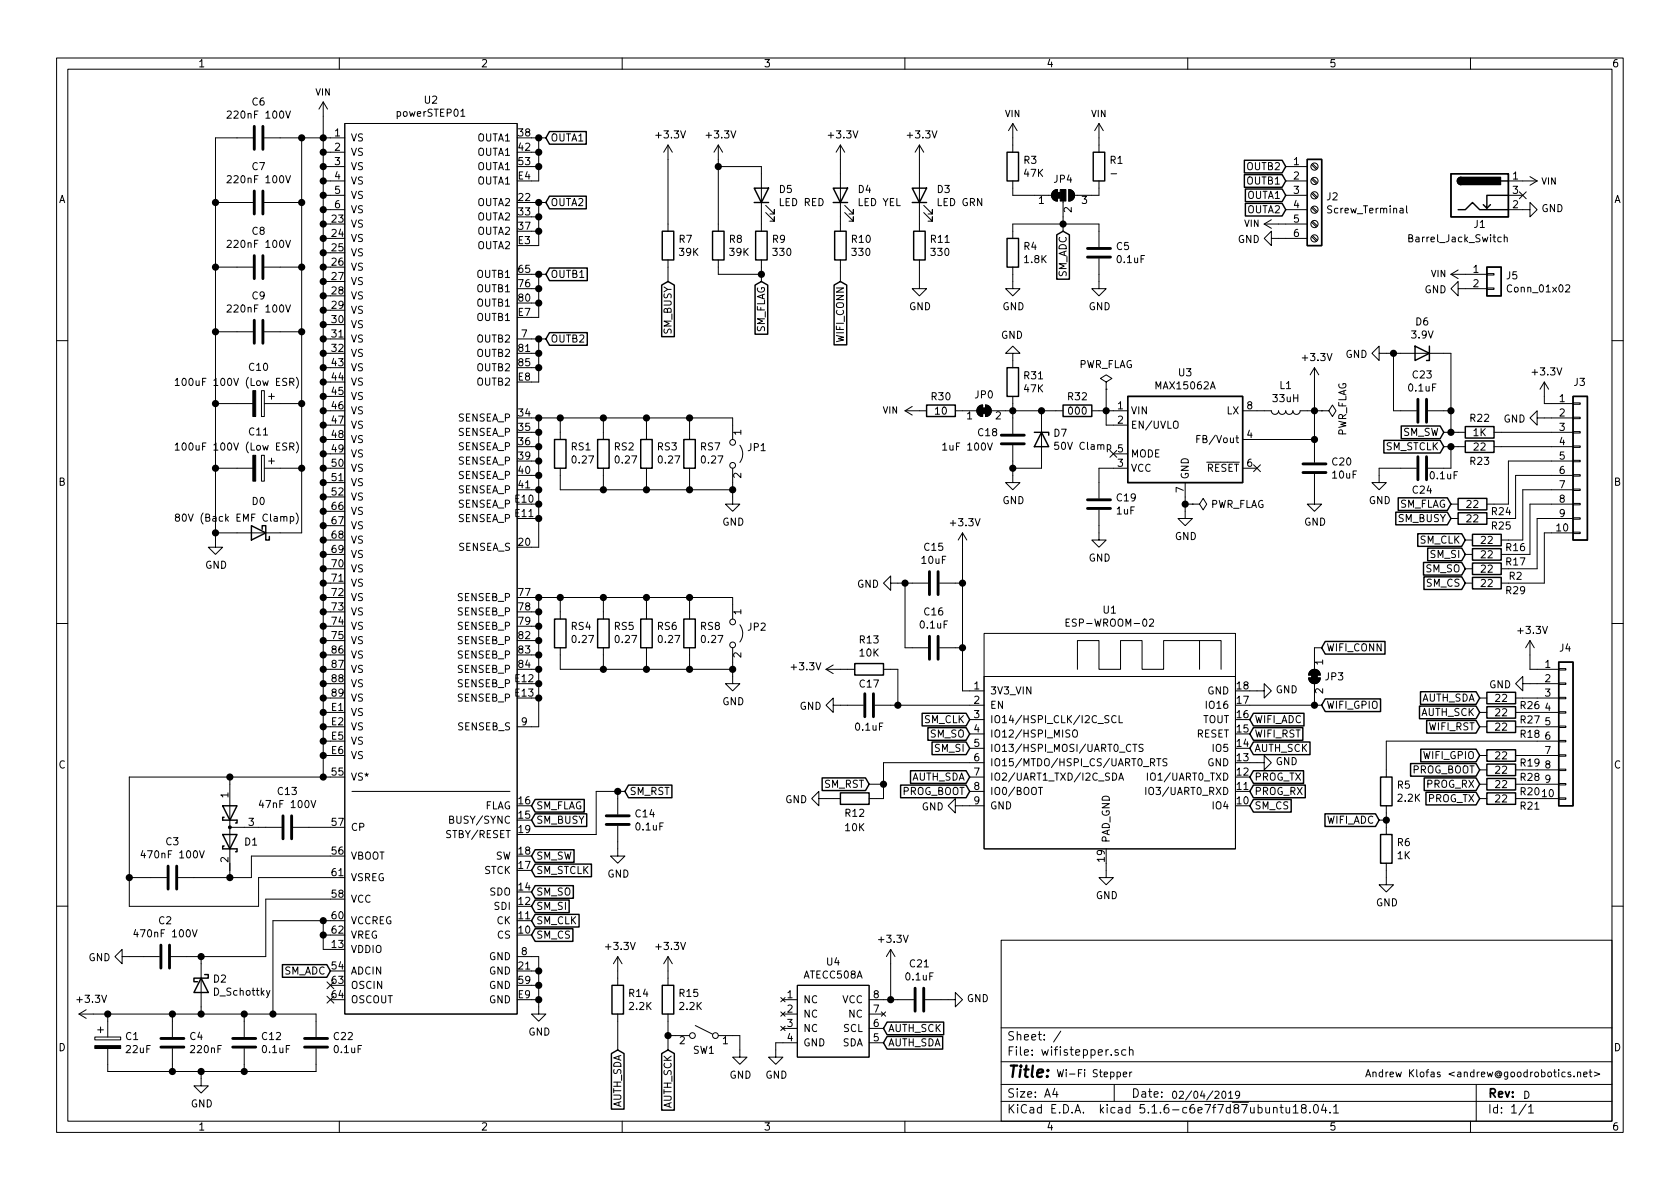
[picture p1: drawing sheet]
<svg xmlns="http://www.w3.org/2000/svg" width="297mm" height="210mm" viewBox="0 0 297 210" stroke-linecap="round" stroke-linejoin="round" font-family="sans-serif">
<defs><g id="words">
<text font-size="2.8" x="178" y="190.5">Title:</text>
<g font-size="2.1">
<text x="178" y="184">Sheet: /</text>
<text x="178" y="186.7">File: wifistepper.sch</text>
<text x="178" y="196.9">KiCad E.D.A. kicad 5.1.6-c6e7f7d87ubuntu18.04.1</text>
<text x="178" y="194.1">Size: A4</text>
<text x="200" y="194.1">Date:</text>
<text x="263" y="194.1">Rev:</text>
<text x="263" y="196.9">Id: 1/1</text>
</g>
<g font-size="1.8">
<text x="35" y="11.9">1</text>
<text x="85" y="11.9">2</text>
<text x="135" y="11.9">3</text>
<text x="185" y="11.9">4</text>
<text x="235" y="11.9">5</text>
<text x="285" y="11.9">6</text>
<text x="40.9" y="21">220nF 100V</text>
<text x="44.6" y="18.7">C6</text>
<text x="70.3" y="20.6">powerSTEP01</text>
<text x="75.1" y="18.3">U2</text>
<text x="59.2" y="24.1">1</text>
<text x="59.2" y="26.7">2</text>
<text x="59.2" y="29.2">3</text>
<text x="62" y="25">VS</text>
<text x="62" y="27.6">VS</text>
<text x="84.4" y="25">OUTA1</text>
<text x="84.4" y="27.6">OUTA1</text>
<text x="91.7" y="24.1">38</text>
<text x="91.7" y="26.7">42</text>
<text x="91.7" y="29.2">53</text>
<text x="97.3" y="25">OUTA1</text>
<text x="116.2" y="24.5">+3.3V</text>
<text x="125" y="24.5">+3.3V</text>
<text x="146.6" y="24.5">+3.3V</text>
<text x="160.6" y="24.5">+3.3V</text>
<text x="181.1" y="29">R3</text>
<text x="196.3" y="29">R1</text>
<text x="228.8" y="29.2">1</text>
<text x="10.4" y="35.9">A</text>
<text x="40.9" y="32.4">220nF 100V</text>
<text x="44.6" y="30.1">C7</text>
<text x="59.2" y="31.7">4</text>
<text x="59.2" y="34.3">5</text>
<text x="62" y="30.1">VS</text>
<text x="62" y="32.6">VS</text>
<text x="62" y="35.2">VS</text>
<text x="84.4" y="30.1">OUTA1</text>
<text x="84.4" y="32.6">OUTA1</text>
<text x="91.6" y="31.7">E4</text>
<text x="91.7" y="35.6">22</text>
<text x="137.8" y="34.1">D5</text>
<text x="151.8" y="34.1">D4</text>
<text x="165.7" y="34.1">D3</text>
<text x="181.1" y="31.3">47K</text>
<text x="186.4" y="32.3">JP4</text>
<text x="196.7" y="31.3">-</text>
<text x="220.5" y="32.6">OUTB1</text>
<text x="220.5" y="30.1">OUTB2</text>
<text x="220.5" y="35.2">OUTA1</text>
<text x="228.8" y="31.7">2</text>
<text x="228.8" y="34.3">3</text>
<text x="234.6" y="35.4">J2</text>
<text x="267.5" y="31.7">1</text>
<text x="267.5" y="34.3">3</text>
<text x="285.4" y="35.9">A</text>
<text x="44.6" y="41.5">C8</text>
<text x="58.7" y="39.4">23</text>
<text x="58.7" y="41.9">24</text>
<text x="59.2" y="36.8">6</text>
<text x="62" y="40.3">VS</text>
<text x="62" y="37.7">VS</text>
<text x="84.4" y="36.4">OUTA2</text>
<text x="84.4" y="39">OUTA2</text>
<text x="84.4" y="41.5">OUTA2</text>
<text x="91.7" y="38.1">33</text>
<text x="91.7" y="40.6">37</text>
<text x="97.3" y="36.4">OUTA2</text>
<text x="137.8" y="36.4">LED RED</text>
<text x="151.7" y="36.4">LED YEL</text>
<text x="165.8" y="36.4">LED GRN</text>
<text x="183.7" y="36.1">1</text>
<text x="189.5" y="37.6" transform="rotate(-90 189.5 37.6)">2</text>
<text x="191.3" y="36.1">3</text>
<text x="220.5" y="37.7">OUTA2</text>
<text x="228.8" y="36.8">4</text>
<text x="228.8" y="39.4">5</text>
<text x="228.8" y="41.9">6</text>
<text x="235" y="37.7">Screw_Terminal</text>
<text x="260.7" y="40.3">J1</text>
<text x="267.5" y="36.8">2</text>
<text x="272.5" y="37.5">GND</text>
<text x="40.9" y="43.8">220nF 100V</text>
<text x="58.7" y="44.4">25</text>
<text x="58.7" y="47">26</text>
<text x="62" y="42.8">VS</text>
<text x="62" y="45.3">VS</text>
<text x="62" y="47.9">VS</text>
<text x="84.4" y="44.1">OUTA2</text>
<text x="91.6" y="43.2">E3</text>
<text x="120.1" y="42.9">R7</text>
<text x="120.2" y="45.3">39K</text>
<text x="129" y="42.9">R8</text>
<text x="129.1" y="45.3">39K</text>
<text x="136.6" y="42.9">R9</text>
<text x="136.8" y="45.3">330</text>
<text x="150.6" y="42.9">R10</text>
<text x="150.8" y="45.3">330</text>
<text x="164.6" y="42.9">R11</text>
<text x="164.7" y="45.3">330</text>
<text x="181.1" y="44.2">R4</text>
<text x="181.2" y="46.5">1.8K</text>
<text x="197.4" y="44.2">C5</text>
<text x="197.6" y="46.5">0.1uF</text>
<text x="218.8" y="43">GND</text>
<text x="249.5" y="42.8">Barrel_Jack_Switch</text>
<text x="44.6" y="53">C9</text>
<text x="58.7" y="49.5">27</text>
<text x="58.7" y="52.1">28</text>
<text x="62" y="50.4">VS</text>
<text x="62" y="53">VS</text>
<text x="84.4" y="49.1">OUTB1</text>
<text x="84.4" y="51.7">OUTB1</text>
<text x="91.7" y="48.3">65</text>
<text x="91.7" y="50.8">76</text>
<text x="91.7" y="53.3">80</text>
<text x="97.3" y="49.1">OUTB1</text>
<text x="188.6" y="49.1" transform="rotate(-90 188.6 49.1)">SM_ADC</text>
<text x="251.9" y="51.9">GND</text>
<text x="260.5" y="48.3">1</text>
<text x="260.5" y="50.8">2</text>
<text x="266.4" y="49.4">J5</text>
<text x="266.8" y="51.7">Conn_01x02</text>
<text x="40.9" y="55.3">220nF 100V</text>
<text x="58.7" y="54.6">29</text>
<text x="58.7" y="57.1">30</text>
<text x="58.7" y="59.7">31</text>
<text x="62" y="55.5">VS</text>
<text x="62" y="58">VS</text>
<text x="84.4" y="54.2">OUTB1</text>
<text x="84.4" y="56.8">OUTB1</text>
<text x="91.6" y="55.9">E7</text>
<text x="92.2" y="59.7">7</text>
<text x="118.7" y="59.1" transform="rotate(-90 118.7 59.1)">SM_BUSY</text>
<text x="135.3" y="59" transform="rotate(-90 135.3 59)">SM_FLAG</text>
<text x="160.7" y="54.9">GND</text>
<text x="177" y="59.9">GND</text>
<text x="177.2" y="54.9">GND</text>
<text x="192.5" y="54.9">GND</text>
<text x="249.7" y="59.9">3.9V</text>
<text x="250.3" y="57.6">D6</text>
<text x="44.1" y="65.6">C10</text>
<text x="58.7" y="62.2">32</text>
<text x="58.7" y="64.8">43</text>
<text x="62" y="60.6">VS</text>
<text x="62" y="63.1">VS</text>
<text x="62" y="65.7">VS</text>
<text x="84.4" y="60.6">OUTB2</text>
<text x="84.4" y="63.1">OUTB2</text>
<text x="84.4" y="65.7">OUTB2</text>
<text x="91.7" y="62.2">81</text>
<text x="91.7" y="64.8">85</text>
<text x="97.3" y="60.6">OUTB2</text>
<text x="149.2" y="60.5" transform="rotate(-90 149.2 60.5)">WIFI_CONN</text>
<text x="190.6" y="65.1">PWR_FLAG</text>
<text x="230.5" y="63.8">+3.3V</text>
<text x="237.9" y="63.3">GND</text>
<text x="32.4" y="68.2">100uF 100V (Low ESR)</text>
<text x="58.7" y="67.3">44</text>
<text x="58.7" y="69.8">45</text>
<text x="62" y="68.2">VS</text>
<text x="62" y="70.7">VS</text>
<text x="84.4" y="68.2">OUTB2</text>
<text x="91.6" y="67.3">E8</text>
<text x="164.7" y="70.8">R30</text>
<text x="172.4" y="70.5">JP0</text>
<text x="181.1" y="67.1">R31</text>
<text x="181.1" y="69.4">47K</text>
<text x="188.9" y="70.8">R32</text>
<text x="204.5" y="68.9">MAX15062A</text>
<text x="208.4" y="66.5">U3</text>
<text x="225.2" y="71.1">33uH</text>
<text x="226.3" y="68.8">L1</text>
<text x="249.1" y="69.2">0.1uF</text>
<text x="249.8" y="66.9">C23</text>
<text x="271.1" y="66.4">+3.3V</text>
<text x="275.7" y="71.1">1</text>
<text x="278.3" y="68.2">J3</text>
<text x="44.1" y="77">C11</text>
<text x="58.7" y="72.4">46</text>
<text x="58.7" y="74.9">47</text>
<text x="58.7" y="77.5">48</text>
<text x="62" y="73.3">VS</text>
<text x="62" y="75.8">VS</text>
<text x="81" y="74.5">SENSEA_P</text>
<text x="81" y="77.1">SENSEA_P</text>
<text x="91.7" y="73.7">34</text>
<text x="91.7" y="76.2">35</text>
<text x="131.1" y="76.9" transform="rotate(-90 131.1 76.9)">1</text>
<text x="165.4" y="73.3">10</text>
<text x="171" y="74.2">1</text>
<text x="173" y="77.1">C18</text>
<text x="176" y="74.2">2</text>
<text x="186.4" y="77.2">D7</text>
<text x="189" y="73.3">000</text>
<text x="197.6" y="72.4">1</text>
<text x="197.6" y="74.9">2</text>
<text x="199.9" y="73.3">VIN</text>
<text x="199.9" y="75.8">EN/UVLO</text>
<text x="216.9" y="73.3">LX</text>
<text x="220.5" y="77.5">4</text>
<text x="220.5" y="72.4">8</text>
<text x="238" y="77.3" transform="rotate(-90 238 77.3)">PWR_FLAG</text>
<text x="248" y="77.1">SM_SW</text>
<text x="260" y="74.6">R22</text>
<text x="260.5" y="77.1">1K</text>
<text x="265.8" y="74.7">GND</text>
<text x="275.7" y="73.7">2</text>
<text x="275.7" y="76.2">3</text>
<text x="32.4" y="79.7">100uF 100V (Low ESR)</text>
<text x="58.7" y="80">49</text>
<text x="58.7" y="82.5">50</text>
<text x="62" y="78.4">VS</text>
<text x="62" y="80.9">VS</text>
<text x="62" y="83.4">VS</text>
<text x="81" y="79.6">SENSEA_P</text>
<text x="81" y="82.2">SENSEA_P</text>
<text x="91.7" y="78.7">36</text>
<text x="91.7" y="81.3">39</text>
<text x="91.7" y="83.8">40</text>
<text x="101" y="79.6">RS1</text>
<text x="101.3" y="82">0.27</text>
<text x="108.7" y="79.6">RS2</text>
<text x="108.9" y="82">0.27</text>
<text x="116.3" y="79.6">RS3</text>
<text x="116.5" y="82">0.27</text>
<text x="123.9" y="79.6">RS7</text>
<text x="124.2" y="82">0.27</text>
<text x="132.3" y="79.8">JP1</text>
<text x="167.1" y="79.7">1uF 100V</text>
<text x="186.9" y="79.5">50V Clamp</text>
<text x="197.6" y="82.5">3</text>
<text x="197.6" y="80">5</text>
<text x="199.9" y="83.4">VCC</text>
<text x="199.9" y="80.9">MODE</text>
<text x="212.4" y="78.4">FB/Vout</text>
<text x="213.3" y="83.4">RESET</text>
<text x="220.5" y="82.5">6</text>
<text x="235.6" y="82.3">C20</text>
<text x="245" y="79.6">SM_STCLK</text>
<text x="260" y="82.2">R23</text>
<text x="260.7" y="79.7">22</text>
<text x="275.7" y="78.7">4</text>
<text x="275.7" y="81.3">5</text>
<text x="275.7" y="83.8">6</text>
<text x="10.4" y="85.9">B</text>
<text x="44.6" y="89.3">D0</text>
<text x="58.7" y="85.1">51</text>
<text x="58.7" y="87.6">52</text>
<text x="62" y="86">VS</text>
<text x="62" y="88.5">VS</text>
<text x="81" y="84.7">SENSEA_P</text>
<text x="81" y="87.2">SENSEA_P</text>
<text x="81" y="89.8">SENSEA_P</text>
<text x="91.1" y="88.9">E10</text>
<text x="91.7" y="86.4">41</text>
<text x="131.1" y="84.6" transform="rotate(-90 131.1 84.6)">2</text>
<text x="177.2" y="89.1">GND</text>
<text x="197.5" y="88.7">C19</text>
<text x="209.3" y="87.1" transform="rotate(-90 209.3 87.1)">7</text>
<text x="210.2" y="84.8" transform="rotate(-90 210.2 84.8)">GND</text>
<text x="213.9" y="89.8">PWR_FLAG</text>
<text x="235.7" y="84.6">10uF</text>
<text x="242" y="89.1">GND</text>
<text x="247.3" y="89.8">SM_FLAG</text>
<text x="249.8" y="87.3">C24</text>
<text x="253" y="84.8">0.1uF</text>
<text x="259.4" y="89.8">22</text>
<text x="275.7" y="86.4">7</text>
<text x="275.7" y="88.9">8</text>
<text x="285.4" y="85.9">B</text>
<text x="32.3" y="92.2">80V (Back EMF Clamp)</text>
<text x="58.7" y="90.2">66</text>
<text x="58.7" y="92.7">67</text>
<text x="58.7" y="95.2">68</text>
<text x="62" y="91.1">VS</text>
<text x="62" y="93.6">VS</text>
<text x="81" y="92.3">SENSEA_P</text>
<text x="91.1" y="91.4">E11</text>
<text x="127.7" y="93">GND</text>
<text x="168.2" y="93.1">+3.3V</text>
<text x="197.5" y="91">1uF</text>
<text x="207.7" y="95.5">GND</text>
<text x="230.6" y="93">GND</text>
<text x="247.2" y="92.3">SM_BUSY</text>
<text x="259.4" y="92.4">22</text>
<text x="263.8" y="93.6">R25</text>
<text x="263.8" y="91.1">R24</text>
<text x="275.3" y="94">10</text>
<text x="275.7" y="91.4">9</text>
<text x="36.3" y="100.6">GND</text>
<text x="58.7" y="97.8">69</text>
<text x="58.7" y="100.3">70</text>
<text x="62" y="96.1">VS</text>
<text x="62" y="98.7">VS</text>
<text x="62" y="101.2">VS</text>
<text x="81" y="97.4">SENSEA_S</text>
<text x="91.7" y="96.5">20</text>
<text x="163" y="99.7">10uF</text>
<text x="163.5" y="97.4">C15</text>
<text x="192.5" y="99.3">GND</text>
<text x="251" y="96.1">SM_CLK</text>
<text x="252.1" y="101.2">SM_SO</text>
<text x="253" y="98.7">SM_SI</text>
<text x="261.9" y="101.3">22</text>
<text x="261.9" y="96.2">22</text>
<text x="261.9" y="98.7">22</text>
<text x="266.3" y="97.5">R16</text>
<text x="266.3" y="100">R17</text>
<text x="58.7" y="102.9">71</text>
<text x="58.7" y="105.4">72</text>
<text x="58.7" y="107.9">73</text>
<text x="62" y="103.8">VS</text>
<text x="62" y="106.3">VS</text>
<text x="81" y="106.3">SENSEB_P</text>
<text x="91.7" y="105.4">77</text>
<text x="91.7" y="107.9">78</text>
<text x="151.5" y="103.9">GND</text>
<text x="252.2" y="103.8">SM_CS</text>
<text x="261.9" y="103.8">22</text>
<text x="266.3" y="105.1">R29</text>
<text x="266.9" y="102.5">R2</text>
<text x="58.7" y="110.5">74</text>
<text x="58.7" y="113">75</text>
<text x="62" y="108.8">VS</text>
<text x="62" y="111.4">VS</text>
<text x="62" y="113.9">VS</text>
<text x="81" y="108.8">SENSEB_P</text>
<text x="81" y="111.4">SENSEB_P</text>
<text x="81" y="113.9">SENSEB_P</text>
<text x="91.7" y="110.5">79</text>
<text x="91.7" y="113">82</text>
<text x="101" y="111.4">RS4</text>
<text x="101.3" y="113.7">0.27</text>
<text x="108.7" y="111.4">RS5</text>
<text x="108.9" y="113.7">0.27</text>
<text x="116.3" y="111.4">RS6</text>
<text x="116.5" y="113.7">0.27</text>
<text x="123.9" y="111.4">RS8</text>
<text x="124.2" y="113.7">0.27</text>
<text x="131.1" y="108.7" transform="rotate(-90 131.1 108.7)">1</text>
<text x="132.3" y="111.5">JP2</text>
<text x="152" y="113.8">R13</text>
<text x="162.8" y="111.1">0.1uF</text>
<text x="163.5" y="108.8">C16</text>
<text x="189.3" y="110.8">ESP-WROOM-02</text>
<text x="195.1" y="108.5">U1</text>
<text x="268.6" y="112.1">+3.3V</text>
<text x="58.7" y="115.6">86</text>
<text x="58.7" y="118.1">87</text>
<text x="62" y="116.5">VS</text>
<text x="62" y="119">VS</text>
<text x="81" y="116.5">SENSEB_P</text>
<text x="81" y="119">SENSEB_P</text>
<text x="91.7" y="115.6">83</text>
<text x="91.7" y="118.1">84</text>
<text x="131.1" y="116.3" transform="rotate(-90 131.1 116.3)">2</text>
<text x="140.1" y="118.5">+3.3V</text>
<text x="152" y="116.1">10K</text>
<text x="233.9" y="117.6" transform="rotate(-90 233.9 117.6)">1</text>
<text x="234.5" y="115.2">WIFI_CONN</text>
<text x="273.2" y="118.1">1</text>
<text x="275.8" y="115.2">J4</text>
<text x="58.6" y="125.7">E1</text>
<text x="58.7" y="120.6">88</text>
<text x="58.7" y="123.2">89</text>
<text x="62" y="121.5">VS</text>
<text x="62" y="124.1">VS</text>
<text x="81" y="121.5">SENSEB_P</text>
<text x="81" y="124.1">SENSEB_P</text>
<text x="91.1" y="120.6">E12</text>
<text x="91.1" y="123.2">E13</text>
<text x="127.7" y="124.7">GND</text>
<text x="141.4" y="125.5">GND</text>
<text x="152" y="121.6">C17</text>
<text x="172.2" y="121.9">1</text>
<text x="172.2" y="124.5">2</text>
<text x="175" y="122.8">3V3_VIN</text>
<text x="175" y="125.3">EN</text>
<text x="213.5" y="122.8">GND</text>
<text x="213.6" y="125.3">IO16</text>
<text x="218.7" y="124.5">17</text>
<text x="218.7" y="121.9">18</text>
<text x="225.6" y="122.6">GND</text>
<text x="233.9" y="122.7" transform="rotate(-90 233.9 122.7)">2</text>
<text x="234.4" y="120.3">JP3</text>
<text x="234.5" y="125.3">WIFI_GPIO</text>
<text x="251.2" y="124.1">AUTH_SDA</text>
<text x="263.3" y="121.7">GND</text>
<text x="264.5" y="124.1">22</text>
<text x="268.9" y="125.4">R26</text>
<text x="273.2" y="120.6">2</text>
<text x="273.2" y="123.2">3</text>
<text x="273.2" y="125.7">4</text>
<text x="58.6" y="128.3">E2</text>
<text x="58.6" y="130.8">E5</text>
<text x="62" y="126.6">VS</text>
<text x="62" y="129.2">VS</text>
<text x="62" y="131.7">VS</text>
<text x="81" y="129.2">SENSEB_S</text>
<text x="92.2" y="128.3">9</text>
<text x="151.4" y="129.2">0.1uF</text>
<text x="163.4" y="127.9">SM_CLK</text>
<text x="164.5" y="130.4">SM_SO</text>
<text x="172.2" y="127">3</text>
<text x="172.2" y="129.5">4</text>
<text x="175" y="127.9">IO14/HSPI_CLK/I2C_SCL</text>
<text x="175" y="130.4">IO12/HSPI_MISO</text>
<text x="211.5" y="130.4">RESET</text>
<text x="212.6" y="127.9">TOUT</text>
<text x="218.7" y="129.5">15</text>
<text x="218.7" y="127">16</text>
<text x="221.8" y="127.9">WIFI_ADC</text>
<text x="221.8" y="130.4">WIFI_RST</text>
<text x="251.2" y="126.6">AUTH_SCK</text>
<text x="252.6" y="129.2">WIFI_RST</text>
<text x="264.5" y="129.2">22</text>
<text x="264.5" y="126.7">22</text>
<text x="268.9" y="130.5">R18</text>
<text x="268.9" y="127.9">R27</text>
<text x="273.2" y="128.3">5</text>
<text x="273.2" y="130.8">6</text>
<text x="10.4" y="135.9">C</text>
<text x="58.6" y="133.3">E6</text>
<text x="58.7" y="137.2">55</text>
<text x="62" y="134.2">VS</text>
<text x="165.4" y="133">SM_SI</text>
<text x="172.2" y="132.1">5</text>
<text x="172.2" y="134.6">6</text>
<text x="172.2" y="137.2">7</text>
<text x="175" y="133">IO13/HSPI_MOSI/UART0_CTS</text>
<text x="175" y="135.5">IO15/MTDO/HSPI_CS/UART0_RTS</text>
<text x="213.5" y="135.5">GND</text>
<text x="214.6" y="133">IO5</text>
<text x="218.7" y="137.2">12</text>
<text x="218.7" y="134.6">13</text>
<text x="218.7" y="132.1">14</text>
<text x="221.8" y="133">AUTH_SCK</text>
<text x="225.6" y="135.3">GND</text>
<text x="249.5" y="136.8">PROG_BOOT</text>
<text x="251.7" y="134.2">WIFI_GPIO</text>
<text x="264.5" y="134.3">22</text>
<text x="264.5" y="136.8">22</text>
<text x="268.9" y="135.6">R19</text>
<text x="273.2" y="133.3">7</text>
<text x="273.2" y="135.9">8</text>
<text x="285.4" y="135.9">C</text>
<text x="40.4" y="141.1" transform="rotate(-90 40.4 141.1)">1</text>
<text x="46.4" y="142.9">47nF 100V</text>
<text x="49.2" y="140.6">C13</text>
<text x="62" y="138">VS*</text>
<text x="85.6" y="143.1">FLAG</text>
<text x="91.7" y="142.2">16</text>
<text x="94.8" y="143.1">SM_FLAG</text>
<text x="111.3" y="140.6">SM_RST</text>
<text x="138.8" y="142">GND</text>
<text x="145.7" y="139.3">SM_RST</text>
<text x="159.4" y="140.6">PROG_BOOT</text>
<text x="161" y="138">AUTH_SDA</text>
<text x="163" y="143.3">GND</text>
<text x="172.2" y="139.7">8</text>
<text x="172.2" y="142.2">9</text>
<text x="175" y="138">IO2/UART1_TXD/I2C_SDA</text>
<text x="175" y="140.6">IO0/BOOT</text>
<text x="175" y="143.1">GND</text>
<text x="203.5" y="140.6">IO3/UART0_RXD</text>
<text x="203.7" y="138">IO1/UART0_TXD</text>
<text x="214.6" y="143.1">IO4</text>
<text x="218.7" y="142.2">10</text>
<text x="218.7" y="139.7">11</text>
<text x="221.8" y="138">PROG_TX</text>
<text x="221.8" y="140.6">PROG_RX</text>
<text x="221.8" y="143.1">SM_CS</text>
<text x="247.1" y="139.5">R5</text>
<text x="247.2" y="141.8">2.2K</text>
<text x="252.2" y="139.3">PROG_RX</text>
<text x="252.4" y="141.9">PROG_TX</text>
<text x="264.5" y="139.4">22</text>
<text x="264.5" y="141.9">22</text>
<text x="268.9" y="140.6">R20</text>
<text x="268.9" y="143.2">R21</text>
<text x="268.9" y="138.1">R28</text>
<text x="272.7" y="141">10</text>
<text x="273.2" y="138.4">9</text>
<text x="29.4" y="149.5">C3</text>
<text x="43.3" y="149.5">D1</text>
<text x="44" y="146">3</text>
<text x="58.7" y="146">57</text>
<text x="62" y="146.9">CP</text>
<text x="79.3" y="148.2">STBY/RESET</text>
<text x="80.1" y="145.7">BUSY/SYNC</text>
<text x="91.7" y="144.8">15</text>
<text x="91.7" y="147.3">19</text>
<text x="94.8" y="145.7">SM_BUSY</text>
<text x="112.4" y="144.5">C14</text>
<text x="112.5" y="146.9">0.1uF</text>
<text x="149.5" y="144.4">R12</text>
<text x="149.5" y="147">10K</text>
<text x="196.2" y="149.1" transform="rotate(-90 196.2 149.1)">PAD_GND</text>
<text x="234.5" y="145.7">WIFI_ADC</text>
<text x="247.1" y="149.6">R6</text>
<text x="25.6" y="151.8">470nF 100V</text>
<text x="40.4" y="152.5" transform="rotate(-90 40.4 152.5)">2</text>
<text x="58.7" y="151.1">56</text>
<text x="58.7" y="154.9">61</text>
<text x="62" y="152">VBOOT</text>
<text x="62" y="155.8">VSREG</text>
<text x="85.6" y="154.6">STCK</text>
<text x="87.6" y="152">SW</text>
<text x="91.7" y="153.7">17</text>
<text x="91.7" y="151.1">18</text>
<text x="94.8" y="152">SM_SW</text>
<text x="94.8" y="154.6">SM_STCLK</text>
<text x="107.4" y="155.2">GND</text>
<text x="195.3" y="152.3" transform="rotate(-90 195.3 152.3)">19</text>
<text x="247.1" y="151.9">1K</text>
<text x="58.7" y="158.7">58</text>
<text x="62" y="159.6">VCC</text>
<text x="86.6" y="158.4">SDO</text>
<text x="87.5" y="160.9">SDI</text>
<text x="91.7" y="160">12</text>
<text x="91.7" y="157.5">14</text>
<text x="94.8" y="158.4">SM_SO</text>
<text x="94.8" y="160.9">SM_SI</text>
<text x="193.8" y="159">GND</text>
<text x="243.3" y="160.3">GND</text>
<text x="24.4" y="165.8">470nF 100V</text>
<text x="28.1" y="163.4">C2</text>
<text x="58.7" y="167.6">13</text>
<text x="58.7" y="162.6">60</text>
<text x="58.7" y="165.1">62</text>
<text x="62" y="163.4">VCCREG</text>
<text x="62" y="166">VREG</text>
<text x="87.9" y="163.4">CK</text>
<text x="88" y="166">CS</text>
<text x="91.7" y="165.1">10</text>
<text x="91.7" y="162.6">11</text>
<text x="94.8" y="166">SM_CS</text>
<text x="94.8" y="163.4">SM_CLK</text>
<text x="107.3" y="168">+3.3V</text>
<text x="116.2" y="168">+3.3V</text>
<text x="155.5" y="166.7">+3.3V</text>
<text x="15.6" y="170">GND</text>
<text x="37.8" y="173.8">D2</text>
<text x="50.2" y="172.3">SM_ADC</text>
<text x="58.7" y="171.4">54</text>
<text x="58.7" y="174">63</text>
<text x="62" y="168.5">VDDIO</text>
<text x="62" y="172.3">ADCIN</text>
<text x="86.5" y="172.3">GND</text>
<text x="86.5" y="169.8">GND</text>
<text x="91.7" y="171.4">21</text>
<text x="91.7" y="174">59</text>
<text x="92.2" y="168.9">8</text>
<text x="142.2" y="173">ATECC508A</text>
<text x="146.2" y="170.7">U4</text>
<text x="160.2" y="173.4">0.1uF</text>
<text x="160.9" y="171.1">C21</text>
<text x="13.8" y="177.3">+3.3V</text>
<text x="37.9" y="176.1">D_Schottky</text>
<text x="58.7" y="176.5">64</text>
<text x="62" y="174.9">OSCIN</text>
<text x="62" y="177.4">OSCOUT</text>
<text x="86.5" y="174.9">GND</text>
<text x="86.5" y="177.4">GND</text>
<text x="91.6" y="176.5">E9</text>
<text x="111.3" y="176.3">R14</text>
<text x="111.4" y="178.6">2.2K</text>
<text x="120.2" y="176.3">R15</text>
<text x="120.2" y="178.6">2.2K</text>
<text x="139.2" y="176.5">1</text>
<text x="139.2" y="179.1">2</text>
<text x="142" y="177.4">NC</text>
<text x="142" y="180">NC</text>
<text x="148.9" y="177.4">VCC</text>
<text x="150.1" y="180">NC</text>
<text x="154.5" y="179.1">7</text>
<text x="154.5" y="176.5">8</text>
<text x="170.9" y="177.2">GND</text>
<text x="10.4" y="185.9">D</text>
<text x="22.3" y="183.9">C1</text>
<text x="33.6" y="183.9">C4</text>
<text x="46.4" y="183.9">C12</text>
<text x="59.1" y="183.9">C22</text>
<text x="93.4" y="183.1">GND</text>
<text x="120.2" y="184.7">2</text>
<text x="127.8" y="184.7">1</text>
<text x="139.2" y="181.6">3</text>
<text x="139.2" y="184.1">4</text>
<text x="142" y="182.5">NC</text>
<text x="142" y="185">GND</text>
<text x="148.9" y="185">SDA</text>
<text x="149.1" y="182.5">SCL</text>
<text x="154.5" y="184.1">5</text>
<text x="154.5" y="181.6">6</text>
<text x="157" y="182.5">AUTH_SCK</text>
<text x="157" y="185">AUTH_SDA</text>
<text x="285.4" y="185.9">D</text>
<text x="22.4" y="186.2">22uF</text>
<text x="33.9" y="186.2">220nF</text>
<text x="46.5" y="186.2">0.1uF</text>
<text x="59.2" y="186.2">0.1uF</text>
<text x="122.6" y="186.4">SW1</text>
<text x="129" y="190.7">GND</text>
<text x="135.3" y="190.7">GND</text>
<text x="186.7" y="190.5">Wi-Fi Stepper</text>
<text x="241.3" y="190.5">Andrew Klofas &lt;andrew@goodrobotics.net&gt;</text>
<text x="33.7" y="195.8">GND</text>
<text x="109.9" y="196.1" transform="rotate(-90 109.9 196.1)">AUTH_SDA</text>
<text x="118.7" y="196.1" transform="rotate(-90 118.7 196.1)">AUTH_SCK</text>
<text x="207" y="194.3">02/04/2019</text>
<text x="269.2" y="194.3">D</text>
<text x="35" y="199.9">1</text>
<text x="85" y="199.9">2</text>
<text x="135" y="199.9">3</text>
<text x="185" y="199.9">4</text>
<text x="235" y="199.9">5</text>
<text x="285" y="199.9">6</text>
</g>
<g font-size="1.6">
<text x="55.8" y="16.9">VIN</text>
<text x="177.7" y="20.7">VIN</text>
<text x="193" y="20.7">VIN</text>
<text x="272.6" y="32.6">VIN</text>
<text x="220" y="40.1">VIN</text>
<text x="253.1" y="49">VIN</text>
<text x="156.1" y="73.1">VIN</text>
</g>
</g></defs>
<g fill="none" stroke="#000" stroke-width=".18">
<path d="M10 10.3h277v189.9h-277zM12 12.2h273v186.1h-273zM40.2 19.8l.5-.2 .2 .4-.1 .2-.7 .7h.8M50.5 19.6l.4 1.3 .5-1.3M57.1 18v119.4M57.1 18l-.7 1.3M57.1 18l.8 1.3M60 10.3v1.9M110 10.3v1.9M160 10.3v1.9M210 10.3v1.9M260 10.3v1.9"/>
<path d="M38.1 35.8h6.6M40.2 31.2l.5-.1 .2 .3-.1 .2-.7 .7h.8M44.7 24.4h-6.6v72.4h1.3l-1.3 1.2-1.3-1.2h1.3M46.7 24.4h14.3M46.7 35.8h6.6M50.5 31.1l.4 1.2 .5-1.2M53.3 24.4v69.8h-15.2M57.1 29.5h3.9M57.1 32h3.9M57.1 34.5h3.9M57.1 37.1h3.9M57.1 39.6h1.3"/>
<path d="M57.1 26.9h3.9M61 21.8h30.4v157.5h-30.4zM81.5 20.6h.7M94 29.5h1.2M94 24.4h2.5M94 35.8h2.5M94 26.9h1.2M94 38.3h1.2M95.2 24.4v7.6h-1.2M95.2 35.8v7.6h-1.2M118.1 25.6v15.3M118.1 25.6l-.8 1.3"/>
<path d="M118.1 25.6l.8 1.3M127 29.5h7.6v11.4M127 25.6v15.3M127 25.6l-.8 1.3M127 25.6l.8 1.3M135.4 37.6l1.5 1.5v-.8v.8h-.8M135.4 36.3l1.5 1.5v-.7v.7h-.8M148.6 25.6l-.8 1.3M148.6 25.6v15.3M148.6 25.6l.8 1.3M149.4 37.6l1.5 1.5v-.8v.8h-.8M149.4 36.3l1.5 1.5v-.7v.7h-.8"/>
<path d="M162.6 25.6v15.3M162.6 25.6l-.8 1.3M162.6 25.6l.7 1.3M163.3 37.6l1.5 1.5v-.8v.8h-.7M163.3 36.3l1.5 1.5v-.7v.7h-.7M179.1 32v2.5h6.8M179.1 21.8v5.1M179.1 21.8l-.8 1.3M179.1 21.8l.7 1.3M186.2 33.9l.4-.3 .3-.1v2.1a1.03 1.03 0 0 1-.9-.6 1.03 1.03 0 0 1 .2-1.1zM188 35.6v5.3M189 33.5a1.02 1.02 0 0 1 1 1 1.02 1.02 0 0 1-1 1.1z"/>
<path d="M194.3 32v2.5h-4.3M194.3 21.8v5.1M194.3 21.8l-.8 1.3M194.3 21.8l.8 1.3M223.5 39.6h7.6M223.5 39.6l1.3 .8M224.8 38.9l-1.3 .7M227.3 29.5h3.8M227.3 32h3.8M227.3 34.5h3.8M227.3 37.1h3.8M231.9 39.3l.8 .8"/>
<path d="M231.9 36.7l.8 .9M231.9 34.2l.8 .8M231.9 31.7l.8 .8M231.9 29.1l.8 .9M232.1 39.1l.8 .8M232.1 36.6l.8 .8M232.1 34l.8 .9M232.1 31.5l.8 .8M232.1 29l.8 .8M248.7 36.4v1.1l.2 .2M266.7 37.1h3.8v-1.3l1.3 1.3-1.3 1.2v-1.2M266.7 32h5.1"/>
<path d="M266.7 34.5h2.5M268.6 33.9l1.2 1.2M269.8 33.9l-1.2 1.2M270.5 31.2l1.3 .8M271.8 32l-1.3 .8M38.1 47.2h6.6M38.1 58.7h6.6M40.2 42.6l.5-.1 .2 .3-.1 .2-.7 .8h.8M40.2 54l.5-.1 .2 .4-.1 .2-.7 .7h.8M46.7 47.2h6.6M46.7 58.7h6.6M50.5 42.5l.4 1.3 .5-1.3"/>
<path d="M50.5 53.9l.4 1.3 .5-1.3M57.1 42.2h1.3M57.1 47.2h1.3M57.1 59.9h1.3M57.1 57.4h1.3M57.1 49.8h1.3M57.1 52.3h1.3M57.1 54.9h1.3M57.1 44.7h1.3M91.4 59.9h5.1M94 48.5h2.5M94 51h1.2"/>
<path d="M94 53.6h1.2M94 40.9h1.2M95.2 48.5v7.6h-1.2M95.2 59.9v7.7h-1.2M118.1 46v3.8M127 46v2.5h7.6M134.6 46v3.8M148.6 46v3.8M162.6 46v5h1.2l-1.2 1.3-1.3-1.3h1.3M179.1 47.2v3.8h1.2l-1.2 1.3-1.3-1.3h1.3M179.1 42.2v-2.6h15.2v4.1M194.3 45.7v5.3h1.3l-1.3 1.3-1.3-1.3h1.3"/>
<path d="M224.8 42.2v-1.3l-1.3 1.3 1.3 1.2v-1.2h6.3M231.9 41.8l.8 .9M232.1 41.7l.8 .8M256.5 48.5h6.4M256.5 48.5l1.3 .8M257.8 51v-1.2l-1.3 1.2 1.3 1.3v-1.3h5.1M257.8 47.7l-1.3 .8M262.9 50.9h1.3v.3h-1.3zM262.9 48.4h1.3v.2h-1.3zM266 42.1l.1-.2 .3 .1 .1 .8M266 41.5v1.3M276.8 50.5l.5-.1 .2 .3v.2l-.7 .7h.7"/>
<path d="M10 60.2h2M31 67.3l.3-.4v1.3M31 78.7l.3-.4v1.3M31 68.2h.7M31 79.6h.7M38.1 71.4h6.6M46.2 69.1h.5v4.6h-.5zM46.7 71.4h6.6M47.5 70.1h1M48 69.6v1M51.2 67.6l.7-.1v-.5l-.7-.1v1.3M51.2 79l.7-.1v-.4l-.7-.2v1.3"/>
<path d="M51.5 67.6l.5 .6M51.5 79l.5 .6M52.4 66.7a1.47 1.47 0 0 1 0 2M52.4 78.2a1.47 1.47 0 0 1 0 1.9M57.1 72.6h1.3M57.1 70.1h1.3M57.1 62.5h1.3M57.1 75.2h1.3M57.1 77.7h1.3M57.1 65h1.3M57.1 67.6h1.3M94 79h1.2"/>
<path d="M94 76.4h1.2M94 62.5h1.2M94 73.9h35.5v3.8M94 65h1.2M95.2 73.9v22.9h-1.2M99.1 73.9v3.8M106.7 73.9v3.8M114.3 73.9v3.8M121.9 73.9v3.8M130.8 78.7a2.53 2.53 0 0 1 0 3.1M160 72.6h3.8M160 72.6l1.3 .8"/>
<path d="M161.3 71.9l-1.3 .7M166.7 78.7l.4-.4v1.3M166.7 79.6h.7M168.9 72.6h3.8M173.1 71.9l.6-.3v2.1a1.02 1.02 0 0 1-.9-.7 1.02 1.02 0 0 1 .3-1.1zM174.2 71.6a1.02 1.02 0 0 1 1.1 1 1.02 1.02 0 0 1-1.1 1.1zM174.6 78.3l.4 1.3 .5-1.3M175.3 72.6h12.7M179.1 62.5h1.2l-1.2-1.3-1.3 1.3h1.3v2.5M179.1 78.7v6.6h1.2l-1.2 1.3-1.3-1.3h1.3M179.1 70.1v6.6M184.1 72.6v10.2h-5"/>
<path d="M193 72.6h6.4M195.6 67.6l1-.7-1-.6-1 .6 1 .7v1.2M195.6 68.8h.1M195.6 68.8v6.4h3.8M195.8 78.7l.3-.1 .3 .3-.1 .5h-.5M196.2 79.6l1.3 1.3M197.5 79.6l-1.3 1.3M207.5 74.6a.45 .45 0 0 1 .8 0 .88 .88 0 0 1-.3 1.1h-.4a1.07 1.07 0 0 1-.1-1.1zM211.6 77.6h.4M212.2 77h-.6v1.3M219.7 72.6h5.1a.63 .63 0 0 0 .6 .7 .63 .63 0 0 0 .7-.7 .63 .63 0 0 0 .6 .7 .63 .63 0 0 0 .6-.7 .63 .63 0 0 0 .7 .7 .63 .63 0 0 0 .6-.7 .63 .63 0 0 0 .6 .7 .63 .63 0 0 0 .7-.7h3.8M219.7 77.7h12.7"/>
<path d="M232.4 65v16.8M232.4 65l-.8 1.3M232.4 65l.8 1.3M233.7 72.6h1.2l.7-1 .6 1-.6 1.1-.7-1.1M233.7 72.6h.1M243.8 62.5v-1.3l-1.2 1.3 1.2 1.2v-1.2h12.7v13.9M246.4 62.5v10.1h4M252.5 72.6h4M255.3 79h3.8M255.3 76.4h3.8M256.5 79v3.8h-4M264.2 79h13.9"/>
<path d="M264.2 76.4h13.9M271.8 73.9v-1.3l-1.3 1.3 1.3 1.3v-1.3h6.3M273 67.6v3.8h5.1M273 67.6l-.7 1.2M273 67.6l.8 1.2M278.1 78.9h1.3v.2h-1.3zM278.1 76.3h1.3v.3h-1.3zM278.1 73.8h1.3v.2h-1.3zM278.1 71.2h1.3v.3h-1.3zM285 60.2h2M31.2 91.5l-.1-.2v-.3l.1-.1 .4 .1 .1 .2v.1l-.6 .2-.1 .2v.2l.2 .3 .4-.1 .1-.2v-.2l-.2-.2M38.1 82.8h6.6"/>
<path d="M46.2 80.5h.5v4.6h-.5zM46.7 82.8h6.6M47.5 81.5h1M48 81v1M51.3 91.4l.4-.1 .2 .3-.1 .5h-.5M52.3 90.7a1.4 1.4 0 0 1 0 2M57.1 82.8h1.3M57.1 95.5h1.3M57.1 98h1.3M57.1 80.3h1.3M57.1 87.9h1.3M57.1 90.4h1.3"/>
<path d="M57.1 93h1.3M57.1 85.3h1.3M94 81.5h1.2M94 91.7h1.2M94 89.1h1.2M94 84.1h1.2M94 86.6h1.2M99.1 82.8v3.8h30.4M106.7 82.8v3.8M114.3 82.8v3.8M121.9 82.8v3.8M129.5 82.8v6.3h1.3l-1.3 1.3-1.2-1.3h1.2"/>
<path d="M170.2 94.2v28h3.8M170.2 94.2l-.8 1.3M170.2 94.2l.7 1.3M194.3 90.2v5.3h1.3l-1.3 1.3-1.3-1.3h1.3M196.8 80.3h2.6M199.4 82.8h-5.1v5.3M209.5 85.3v6.4h1.3l-1.3 1.3-1.2-1.3h1.2M209.5 89.1h1.3M210.8 89.1h1.3l.6-1 .7 1-.7 1.1-.6-1.1M210.8 89.1h.1M219.7 82.8h2.5M221.6 82.2l1.3 1.2"/>
<path d="M222.9 82.2l-1.3 1.2M232.4 83.8v5.3h1.3l-1.3 1.3-1.3-1.3h1.3M250.4 82.8h-6.6v2.5h1.3l-1.3 1.3-1.2-1.3h1.2M256.5 91.7h1.3M256.5 89.1h1.3M259.1 95.5h1.2M259.1 98h1.2M278.1 86.5h1.3v.2h-1.3zM278.1 89h1.3v.3h-1.3zM278.1 91.6h1.3v.2h-1.3zM278.1 94.1h1.3v.3h-1.3zM278.1 83.9h1.3v.3h-1.3z"/>
<path d="M278.1 81.4h1.3v.3h-1.3zM278.1 89.1h-7.6v8.9h-5.1M278.1 81.5h-11.4v7.6h-3.8M278.1 94.2h-5.1v8.9h-7.6M278.1 91.7h-6.3v8.9h-6.4M278.1 86.6h-8.9v8.9h-3.8M278.1 84.1h-10.1v7.6h-5.1M10 110.3h2M57.1 118.4h1.3M57.1 100.6h1.3M57.1 103.1h1.3M57.1 105.7h1.3"/>
<path d="M57.1 115.8h1.3M57.1 113.3h1.3M57.1 110.7h1.3M57.1 108.2h1.3M94 118.4h1.2M94 105.7h35.5v3.8M94 115.8h1.2M94 113.3h1.2M94 110.7h1.2M94 108.2h1.2M95.2 105.7v22.8h-3.8M99.1 114.5v3.9h30.4"/>
<path d="M99.1 105.7v3.8M106.7 105.7v3.8M106.7 114.5v3.9M114.3 105.7v3.8M114.3 114.5v3.9M121.9 105.7v3.8M121.9 114.5v3.9M129.5 114.5v6.4h1.3l-1.3 1.3-1.2-1.3h1.2M130.8 110.5a2.53 2.53 0 0 1 0 3M146 118.4h5.1M146 118.4l1.3 .7M147.3 117.6l-1.3 .8"/>
<path d="M156.2 118.4h2.5v6.3M157.5 103.1v-1.3l-1.3 1.3 1.3 1.3v-1.3h6.6M160 103.1v11.4h4.1M166.1 103.1h4.1M166.1 114.5h4.1M174 119.6h44.4v30.5h-44.4zM174 112h44.4v7.6h-44.4zM188.5 110.1h.4M189.1 109.5h-.6v1.2h.6M190.5 118.4v-5.1h3.8v5.1h3.8v-5.1h3.8v5.1h3.8v-5.1h10.2v5.1M203.3 109.6l.4-.1 .3 .3-.1 .2-.7 .7h.8M212.1 113.3v5.1"/>
<path d="M231.4 119.9h2a1.02 1.02 0 0 1-1 1 1.02 1.02 0 0 1-1-1zM231.6 118.7a1.02 1.02 0 0 1 1.2-.3 1.02 1.02 0 0 1 .6 1h-2zM233.7 114.5h-1.3v3.9M259.1 100.6h1.2M259.1 103.1h1.2M270.5 113.3l-.8 1.2M270.5 113.3v5.1h5.1M270.5 113.3l.8 1.2M275.6 118.2h1.3v.3h-1.3zM285 110.3h2M40.6 137.4v17.8M57.1 133.6h1.3"/>
<path d="M57.1 128.5h1.3M57.1 126h1.3M57.1 123.4h1.3M57.1 120.9h1.3M57.1 131.1h1.3M58.4 137.4h-35.5v22.9h22.8v-5.1h12.7M62.2 139.9h28M94 123.4h1.2M94 120.9h1.2M109.2 139.9v4.1M110.5 139.9h-5.1v7.7h-11.4M147.3 124.7v-1.3l-1.3 1.3 1.3 1.3v-1.3h5.4"/>
<path d="M153.7 138.7h2.5M154.7 124.7h19.3M171.4 127.2h2.6M171.4 129.8h2.6M171.4 132.3h2.6M171.4 137.4h2.6M171.4 139.9h2.6M174 134.9h-17.8v6.3h-2.5M183.6 139.2h.7M184 139.2v1.3M189.7 129.3l.2-.2a.45 .45 0 0 1 .6 .4v.4l-.2 .4h-.5a1 1 0 0 1-.1-1zM196.7 136.7a.64 .64 0 0 1 .7 .6 .64 .64 0 0 1-.7 .7z"/>
<path d="M197.3 126.7a.6 .6 0 0 0-.8 .4 .6 .6 0 0 0 .6 .7l.2-.1M197.8 138l.4-1.3 .5 1.3M197.9 126.5v1.3h.6M197.9 137.6h.6M200.3 131.6h.7M200.7 131.6v1.3M202.1 131.7l-.5-.1-.2 .1v.3l.1 .2 .5 .2 .1 .3-.2 .2-.5-.1M202.6 139.2v1.3M202.9 136.7v1.3M203.4 134.8h.6l.2-.2-.1-.3-.2-.1h-.5v1.2M203.7 134.8l.5 .6M204.5 134.2h.8"/>
<path d="M204.9 134.2v1.2M206.3 134.2h-.5l-.1 .1v.3l.5 .3 .1 .3-.2 .2h-.5M221 122.2h2.5v-1.3l1.3 1.3-1.3 1.2v-1.2M221 134.9h2.5v-1.3l1.3 1.3-1.3 1.2v-1.2M221 124.7h12.7M232.4 120.9v3.8M261.6 138.7h1.3M261.6 133.6h1.3M261.6 128.5h1.3M261.6 126h1.3M261.6 123.4h1.3M261.6 136.1h1.3"/>
<path d="M268 138.7h1.2M268 133.6h7.6M268 128.5h1.2M268 126h1.2M268 123.4h7.6M268 136.1h1.2M269.2 120.9v-1.3l-1.2 1.3 1.2 1.3v-1.3h6.4M271.8 138.7h3.8M271.8 128.5h3.8M271.8 126h3.8M271.8 136.1h3.8M275.6 133.5h1.3v.2h-1.3z"/>
<path d="M275.6 136h1.3v.3h-1.3zM275.6 138.6h1.3v.2h-1.3zM275.6 130.9h1.3v.3h-1.3zM275.6 125.9h1.3v.2h-1.3zM275.6 123.3h1.3v.3h-1.3zM275.6 120.8h1.3v.2h-1.3zM275.6 128.4h1.3v.2h-1.3zM275.6 131.1h-30.5v6.3M22.9 155.2h6.6M25.2 150.4l-.3 .9h.8M35.3 150.4l.4 1.3 .4-1.3M40.6 146.3h9.2"/>
<path d="M46.2 141.5l-.4 .9h.8M51.8 146.3h6.6M55 141.5l.4 1.3 .4-1.3M58.4 159h-11.4v10.2h-16.8M58.4 151.4h-14v3.8h-12.9M79.5 144.9h.6l.1-.2-.1-.3-.6-.1v1.3h.5l.2-.1v-.3l-.3-.3M109.2 146v5.4h1.3l-1.3 1.2-1.3-1.2h1.3M144.8 141.2v-1.3l-1.3 1.3 1.3 1.3v-1.3h3.8M168.9 142.5v-1.3l-1.3 1.3 1.3 1.3v-1.3h5.1M195.6 152.6v2.6h1.2l-1.2 1.3-1.3-1.3h1.3M243.8 145h1.3M245.1 152.6v3.9h1.3l-1.3 1.2-1.3-1.2h1.3"/>
<path d="M245.1 142.5v5.1M261.6 141.2h1.3M268 141.2h1.2M271.8 141.2h3.8M275.6 141.1h1.3v.2h-1.3zM10 160.2h2M14 179.3l1.2 .8M14 179.3h41.9v4.1M15.2 178.6l-1.2 .7M19 179.3v4.1M21.6 169.2v-1.3l-1.3 1.3 1.3 1.2v-1.2h6.6M24 164.4l-.3 .8h.8"/>
<path d="M30.5 179.3v4.1M34 164.4l.4 1.3 .4-1.3M35.6 169.2v10.1M43.2 179.3v4.1M47.7 175.2l-.4 1.1-.2 .1M57.1 162.8v5.1h1.3M57.1 165.3h1.3M57.8 176.2l1.2 1.2M57.8 173.6l1.2 1.2M58.4 162.8h-10.1v16.5M59 176.2l-1.2 1.2M59 173.6l-1.2 1.2"/>
<path d="M91.4 169.2h3.8v10.1h1.3l-1.3 1.3-1.2-1.3h1.2M94 176.8h1.2M94 174.2h1.2M94 171.7h1.2M109.2 169.2l-.7 1.2M109.2 169.2v5M109.2 179.3v6.4M109.2 169.2l.8 1.2M118.1 169.2v5M118.1 179.3v6.4M118.1 169.2l-.8 1.2M118.1 169.2l.8 1.2"/>
<path d="M138 176.4l.8 .8M138 178.9l.8 .8M138.4 179.3h2.6M138.4 176.8h2.6M138.8 176.4l-.8 .8M138.8 178.9l-.8 .8M141 174.2h12.7v12.7h-12.7zM153.7 179.3h2.5M153.7 176.8h7.8M155.8 178.9l.8 .8M156.6 178.9l-.8 .8M157.5 167.9l-.8 1.3"/>
<path d="M157.5 167.9v8.9M157.5 167.9l.7 1.3M163.6 176.8h5.3v-1.3l1.3 1.3-1.3 1.2v-1.2M177 166.3h108v32h-108zM285 160.2h2M16.8 183.4h4.5v.5h-4.5zM17.3 182.1h1M17.8 181.6v1M19 185.4v4.1h36.9v-4.1M30.5 185.4v4.1M35.6 189.5v2.5h1.2l-1.2 1.3-1.3-1.3h1.3M43.2 185.4v4.1"/>
<path d="M60 198.3v1.9M110 198.3v1.9M118.1 183.1h3.8M122.9 181.4l3.1 1.5M127 183.1h3.8v3.8h1.3l-1.3 1.3-1.3-1.3h1.3M138 181.5l.8 .7M138.4 181.9h2.6M138.8 181.5l-.8 .7M141 184.4h-3.8v2.5h1.2l-1.2 1.3-1.3-1.3h1.3M153.7 181.9h2.5M153.7 184.4h2.5M160 198.3v1.9"/>
<path d="M177 194.8h108M177 191.8h108M177 187.8h108M177 181.8h108M186.5 192.5l-.4 1h1M186.8 193v1M187.6 182.3l-1.3 2M197 191.8v3M197.5 189.6h.4l.2 .2-.1 .6h-.5M197.7 185.7l-.4-.1-.2 .2 .1 .2 .5 .2v.3h-.6M198.6 190l.6-.1v-.3h-.4l-.2 .2 .1 .6h.5M199.1 185.7l-.5-.1-.3 .3 .1 .6 .2 .1 .5-.1"/>
<path d="M199.7 185.7l.2-.1 .4 .1v.9M199.7 185.1v1.5M199.7 189.6v.8M200.1 189.6l-.4 .2M210 198.3v1.9M216.2 193.1l.1-.1a.69 .69 0 0 1 .5 .6 .69 .69 0 0 1-.5 .6l-.2-.2-.1-.3zM217.2 193.3l.4-.3v1.2M217.2 194.2h.8M219.2 193.5l-.3 .2h-.3l-.2-.2 .2-.5h.3l.2 .1a.84 .84 0 0 1-.3 1.1h-.2M225.2 196l.2-.2 .3 .1 .1 .9M226.3 195.8h.6M226.5 195.3v1.3l.4 .2"/>
<path d="M227.4 195.8l.1 .9 .3 .1 .2-.1M228 195.8v1M228.7 195.8l.4-.5v1.5M228.7 196.8h.8M230.4 196l-.3-.2v-.3a.48 .48 0 0 1 .8 0l-.1 .4-.7 .2v.4l.3 .3h.3l.2-.3v-.4l-.2-.1M231.6 196.7v.1M232.4 195.4l.2-.1a.8 .8 0 0 1 .5 .8 .8 .8 0 0 1-.5 .7 1 1 0 0 1-.2-1.4zM234 195.2l-.3 1.1h.9M234.4 195.8v1M235.2 196.7v.1M235.8 195.8l.4-.5v1.5M235.8 196.8h.9"/>
<path d="M260 198.3v1.9M261 191.8v6.5M269.8 195.2l-1.2 2M270.3 195.8l.4-.5v1.5M270.3 196.8h.8M276.7 189.6h-.3l-.3 .2 .2 .6h.4M277.7 189.6h-.3l-.2 .2 .1 .1 .4 .2v.3h-.5M278.3 190.3v.1M278.9 189.7l.2-.1h.3l.1 .8M278.9 189.6v.8M280 190l.6-.1-.1-.3h-.3l-.2 .2 .1 .6h.4M281 189.6h.5"/>
<path d="M281.2 189.1v1.1l.3 .2M281.9 189.6l1 .3-1 .4"/>
<circle cx="232.4" cy="32" r=".63"/>
<circle cx="232.4" cy="39.6" r=".63"/>
<circle cx="232.4" cy="37.1" r=".63"/>
<circle cx="232.4" cy="29.5" r=".63"/>
<circle cx="232.4" cy="34.5" r=".63"/>
<circle cx="232.4" cy="42.2" r=".63"/>
<circle cx="129.5" cy="78.2" r=".51"/>
<circle cx="129.5" cy="82.3" r=".51"/>
<circle cx="129.5" cy="110" r=".51"/>
<circle cx="129.5" cy="114" r=".51"/>
<circle cx="122.4" cy="183.1" r=".51"/>
<circle cx="126.5" cy="183.1" r=".51"/>
</g>
<g fill="none" stroke="#000" stroke-width=".25">
<path d="M97.2 23.3h6.5v2.2h-6.5l-.7-1.1zM97.2 34.7h6.5v2.2h-6.5l-.7-1.1zM133.3 33.3h2.6l-1.3 2.5zM133.3 35.8h2.6M147.3 33.3h2.6l-1.3 2.5zM147.3 35.8h2.6M161.3 33.3h2.5l-1.2 2.5zM161.3 35.8h2.5M178.1 26.9h2v5.1h-2zM193.3 26.9h2v5.1h-2zM220 30.9h6.7l.6 1.1-.6 1.1h-6.7zM220 28.3h6.7l.6 1.2-.6 1.1h-6.7z"/>
<path d="M220.2 33.4h6.5l.6 1.1-.6 1.2h-6.5zM220.2 36h6.5l.6 1.1-.6 1.1h-6.5zM231.1 28.2h2.6v15.2h-2.6zM256.5 30.7h10.2v7.6h-10.2zM257.8 37.1h1.3l1.2-1.3 1.3 1.3h5.1M258.3 31.4a.63 .63 0 0 0-.6 .6 .63 .63 0 0 0 .6 .6M263.5 36.2l-.6 .6M265.4 32h1.3M266.7 34.5h-3.8v2.3l-.6-.6M97.2 47.4h6.6v2.2h-6.6l-.7-1.1zM97.2 58.8h6.6v2.3h-6.6l-.7-1.2zM117 50.4l1.1-.6 1.1 .6v9.1h-2.2z"/>
<path d="M117.1 40.9h2v5.1h-2zM126 40.9h2v5.1h-2zM133.5 50.4l1.1-.6 1.1 .6v8.7h-2.2zM133.6 40.9h2v5.1h-2zM147.5 50.4l1.1-.6 1.1 .6v10.6h-2.2zM147.6 40.9h2v5.1h-2zM161.5 40.9h2.1v5.1h-2.1zM178.1 42.2h2v5h-2zM186.8 41.5l1.2-.6 1.1 .6v7.9h-2.3zM262.9 47.2h2.5v5.1h-2.5zM98 77.7h2.1v5.1h-2.1zM105.7 77.7h2v5.1h-2z"/>
<path d="M113.3 77.7h2v5.1h-2zM120.9 77.7h2v5.1h-2zM163.8 71.6h5.1v2.1h-5.1zM178.1 65h2v5.1h-2zM182.9 76.4h2.5v.6M184.1 76.4l1.3 2.6h-2.5zM188 71.6h5v2.1h-5zM199.4 70.1h20.3v15.2h-20.3zM244.7 77.9h9.9l.7 1.1-.7 1.1h-9.9zM247.8 75.3h6.8l.7 1.1-.7 1.2h-6.8zM250.2 61.2l2.5 1.3-2.5 1.2zM252.7 61.2v2.5h-.5"/>
<path d="M259.1 78h5.1v2h-5.1zM259.1 75.4h5.1v2.1h-5.1zM278.1 70.1h2.6v25.4h-2.6zM44.4 93l2.6 1.2-2.6 1.3zM46.4 93.6v-.6h.6v2.5h.6v-.6M246.8 90.6h9.1l.6 1.1-.6 1.1h-9.1zM247.2 88h8.7l.6 1.1-.6 1.2h-8.7zM250.7 94.4h7.7l.7 1.1-.7 1.1h-7.7zM251.7 99.5h6.7l.7 1.1-.7 1.1h-6.7zM252.4 96.9h6l.7 1.1-.7 1.2h-6zM257.8 90.7h5.1v2h-5.1zM257.8 88.1h5.1v2.1h-5.1z"/>
<path d="M260.3 99.6h5.1v2h-5.1zM260.3 94.5h5.1v2h-5.1zM260.3 97h5.1v2.1h-5.1zM98 109.5h2.1v5h-2.1zM105.7 109.5h2v5h-2zM113.3 109.5h2v5h-2zM120.9 109.5h2v5h-2zM151.1 117.3h5.1v2.1h-5.1zM234.3 113.4h10.6v2.3h-10.6l-.6-1.2zM251.8 102h6.6l.7 1.1-.7 1.1h-6.6zM260.3 102.1h5.1v2h-5.1zM275.6 117.1h2.5v25.4h-2.5z"/>
<path d="M111.1 138.8h7.7v2.3h-7.7l-.6-1.2zM145.4 137.6h7.6l.7 1.1-.7 1.1h-7.6zM159.2 138.8h11.6l.6 1.1-.6 1.2h-11.6zM161 136.3h9.8l.6 1.1-.6 1.1h-9.8zM163 126.1h7.8l.6 1.1-.6 1.2h-7.8zM164.1 128.7h6.7l.6 1.1-.6 1.1h-6.7zM164.8 131.2h6l.6 1.1-.6 1.1h-6zM221.6 136.3h8.9v2.2h-8.9l-.6-1.1zM221.6 138.8h9.2v2.3h-9.2l-.6-1.2zM221.6 126.1h9v2.3h-9l-.6-1.2zM221.6 131.2h10v2.2h-10l-.6-1.1zM221.6 128.7h8.8v2.2h-8.8l-.6-1.1z"/>
<path d="M234.3 123.6h9.8v2.2h-9.8l-.6-1.1zM244.1 137.4h2v5.1h-2zM249.4 135h11.6l.6 1.1-.6 1.2h-11.6zM251 124.9h10l.6 1.1-.6 1.1h-10zM251.2 122.3h9.8l.6 1.1-.6 1.2h-9.8zM251.2 132.5h9.8l.6 1.1-.6 1.1h-9.8zM251.8 137.6h9.2l.6 1.1-.6 1.1h-9.2zM252.2 127.4h8.8l.6 1.1-.6 1.1h-8.8zM262.9 137.7h5.1v2h-5.1zM262.9 132.6h5.1v2h-5.1zM262.9 127.5h5.1v2h-5.1zM262.9 125h5.1v2h-5.1z"/>
<path d="M262.9 122.4h5.1v2.1h-5.1zM262.9 135.1h5.1v2.1h-5.1zM39.4 142.5h2.5l-1.3 2.5zM39.4 147.6h2.5l-1.3 2.5zM39.6 144.5h-.2v.5h2.5v.5h-.2M39.6 149.6h-.2v.5h2.5v.5h-.2M94.6 143.9h9.1v2.2h-9.1l-.6-1.1zM94.6 156.6h6.8v2.2h-6.8l-.6-1.1zM94.6 159.2h6v2.2h-6l-.6-1.1zM94.6 141.4h8.7v2.2h-8.7l-.6-1.1zM94.6 150.3h6.9v2.2h-6.9l-.6-1.1zM94.6 152.8h10v2.2h-10l-.6-1.1z"/>
<path d="M148.6 140.2h5.1v2h-5.1zM221.6 141.4h6.7v2.2h-6.7l-.6-1.1zM234.3 143.9h8.9l.6 1.1-.6 1.1h-8.9zM244.1 147.6h2v5h-2zM252.1 140.1h8.9l.6 1.1-.6 1.1h-8.9zM262.9 140.2h5.1v2h-5.1zM35.6 173l1.2 2.5h-2.5zM36.2 172.3h.6v.7h-2.5v.6h.6M49.9 170.6h7.9l.6 1.1-.6 1.1h-7.9zM94.6 164.2h6.7v2.3h-6.7l-.6-1.2zM94.6 161.7h7.8v2.2h-7.8l-.6-1.1zM108.2 174.2h2v5.1h-2z"/>
<path d="M117.1 174.2h2v5.1h-2zM108.1 186.3l1.1-.6 1.1 .6v9.8h-2.2zM117 186.3l1.1-.6 1.1 .6v10h-2.2zM156.8 180.7h10.1v2.3h-10.1l-.6-1.1zM156.8 183.3h9.9v2.2h-9.9l-.6-1.1z"/>
</g>
<g fill="none" stroke="#000" stroke-width=".51">
<path d="M45 22.3v4.1M45 33.8v4M46.5 22.3v4.1M46.5 33.8v4M45 45.2v4.1M45 56.6v4.1M46.5 45.2v4.1M46.5 56.6v4.1M192.3 45.5h4M192.3 43.9h4M177 78.5h4.1M177 77h4.1"/>
<path d="M250.7 70.6v4.1M252.2 70.6v4.1M192.3 89.9h4M192.3 88.4h4M230.4 83.6h4M230.4 82h4M250.7 80.8v4M252.2 80.8v4M164.3 101.1v4.1M164.3 112.5v4.1M165.9 101.1v4.1M165.9 112.5v4.1"/>
<path d="M152.9 122.7v4M154.4 122.7v4M29.7 153.2v4M31.2 153.2v4M50 144.3v4M51.6 144.3v4M107.2 145.8h4.1M107.2 144.3h4.1M28.4 167.1v4.1M30 167.1v4.1M161.8 174.7v4.1M163.3 174.7v4.1"/>
<path d="M28.4 185.2h4.1M28.4 183.6h4.1M41.1 185.2h4.1M41.1 183.6h4.1M53.8 185.2h4.1M53.8 183.6h4.1"/>
</g>
<g fill="#000" stroke="#000" stroke-width=".18">
<path d="M186.2 33.9l.4-.3 .3-.1v2.1a1.03 1.03 0 0 1-.9-.6 1.03 1.03 0 0 1 .2-1.1zM186.9 34h.6v1h-.6zM187.5 33.5h1v2.1h-1zM189 33.5a1.02 1.02 0 0 1 1 1 1.02 1.02 0 0 1-1 1.1zM44.7 69.1h.5v4.6h-.5zM173.5 72.1h1v1h-1zM173.1 71.9l.6-.3v2.1a1.02 1.02 0 0 1-.9-.7 1.02 1.02 0 0 1 .3-1.1zM174.2 71.6a1.02 1.02 0 0 1 1.1 1 1.02 1.02 0 0 1-1.1 1.1zM44.7 80.5h.5v4.6h-.5zM231.4 119.9h2a1.02 1.02 0 0 1-1 1 1.02 1.02 0 0 1-1-1zM231.9 119.1h1v1h-1zM231.6 118.7a1.02 1.02 0 0 1 1.2-.3 1.02 1.02 0 0 1 .6 1h-2z"/>
<path d="M16.8 184.9h4.5v.5h-4.5z"/>
<circle cx="40.6" cy="146.3" r=".25"/>
</g>
<g fill="#000" stroke="#000" stroke-width=".25">
<path d="M257.9 31.5l.4-.1v1.2a.64 .64 0 0 1-.6-.4 .64 .64 0 0 1 .2-.7zM258.3 31.4h7v1.2h-7z"/>
<circle cx="38.1" cy="35.8" r=".51"/>
<circle cx="53.3" cy="24.4" r=".51"/>
<circle cx="53.3" cy="35.8" r=".51"/>
<circle cx="57.2" cy="26.9" r=".51"/>
<circle cx="57.2" cy="39.6" r=".51"/>
<circle cx="57.2" cy="37.1" r=".51"/>
<circle cx="57.2" cy="34.5" r=".51"/>
<circle cx="57.2" cy="32" r=".51"/>
<circle cx="57.2" cy="24.4" r=".51"/>
<circle cx="57.2" cy="29.5" r=".51"/>
<circle cx="95.3" cy="24.4" r=".51"/>
<circle cx="95.3" cy="38.3" r=".51"/>
<circle cx="95.3" cy="29.5" r=".51"/>
<circle cx="95.3" cy="35.8" r=".51"/>
<circle cx="95.3" cy="26.9" r=".51"/>
<circle cx="127" cy="29.5" r=".51"/>
<circle cx="188" cy="39.6" r=".51"/>
<circle cx="38.1" cy="58.7" r=".51"/>
<circle cx="38.1" cy="47.2" r=".51"/>
<circle cx="53.3" cy="58.7" r=".51"/>
<circle cx="53.3" cy="47.2" r=".51"/>
<circle cx="57.2" cy="49.8" r=".51"/>
<circle cx="57.2" cy="47.2" r=".51"/>
<circle cx="57.2" cy="44.7" r=".51"/>
<circle cx="57.2" cy="59.9" r=".51"/>
<circle cx="57.2" cy="54.9" r=".51"/>
<circle cx="57.2" cy="52.3" r=".51"/>
<circle cx="57.2" cy="42.2" r=".51"/>
<circle cx="57.2" cy="57.4" r=".51"/>
<circle cx="95.3" cy="51" r=".51"/>
<circle cx="95.3" cy="48.5" r=".51"/>
<circle cx="95.3" cy="40.9" r=".51"/>
<circle cx="95.3" cy="53.6" r=".51"/>
<circle cx="95.3" cy="59.9" r=".51"/>
<circle cx="134.6" cy="48.5" r=".51"/>
<circle cx="38.1" cy="71.4" r=".51"/>
<circle cx="53.3" cy="71.4" r=".51"/>
<circle cx="57.2" cy="77.7" r=".51"/>
<circle cx="57.2" cy="67.6" r=".51"/>
<circle cx="57.2" cy="72.6" r=".51"/>
<circle cx="57.2" cy="70.1" r=".51"/>
<circle cx="57.2" cy="62.5" r=".51"/>
<circle cx="57.2" cy="65" r=".51"/>
<circle cx="57.2" cy="75.2" r=".51"/>
<circle cx="95.3" cy="62.5" r=".51"/>
<circle cx="95.3" cy="65" r=".51"/>
<circle cx="95.3" cy="79" r=".51"/>
<circle cx="95.3" cy="76.4" r=".51"/>
<circle cx="95.3" cy="73.9" r=".51"/>
<circle cx="99.1" cy="73.9" r=".51"/>
<circle cx="106.7" cy="73.9" r=".51"/>
<circle cx="114.3" cy="73.9" r=".51"/>
<circle cx="121.9" cy="73.9" r=".51"/>
<circle cx="179.1" cy="72.6" r=".51"/>
<circle cx="184.2" cy="72.6" r=".51"/>
<circle cx="195.6" cy="72.6" r=".51"/>
<circle cx="232.4" cy="72.6" r=".51"/>
<circle cx="232.4" cy="77.7" r=".51"/>
<circle cx="246.4" cy="62.5" r=".51"/>
<circle cx="256.5" cy="79" r=".51"/>
<circle cx="256.5" cy="76.4" r=".51"/>
<circle cx="256.5" cy="72.6" r=".51"/>
<circle cx="38.1" cy="94.2" r=".51"/>
<circle cx="38.1" cy="82.8" r=".51"/>
<circle cx="53.3" cy="82.8" r=".51"/>
<circle cx="57.2" cy="90.4" r=".51"/>
<circle cx="57.2" cy="80.3" r=".51"/>
<circle cx="57.2" cy="82.8" r=".51"/>
<circle cx="57.2" cy="85.3" r=".51"/>
<circle cx="57.2" cy="98" r=".51"/>
<circle cx="57.2" cy="87.9" r=".51"/>
<circle cx="57.2" cy="95.5" r=".51"/>
<circle cx="57.2" cy="93" r=".51"/>
<circle cx="95.3" cy="89.1" r=".51"/>
<circle cx="95.3" cy="81.5" r=".51"/>
<circle cx="95.3" cy="84.1" r=".51"/>
<circle cx="95.3" cy="86.6" r=".51"/>
<circle cx="95.3" cy="91.7" r=".51"/>
<circle cx="106.7" cy="86.6" r=".51"/>
<circle cx="114.3" cy="86.6" r=".51"/>
<circle cx="121.9" cy="86.6" r=".51"/>
<circle cx="129.5" cy="86.6" r=".51"/>
<circle cx="179.1" cy="82.8" r=".51"/>
<circle cx="209.6" cy="89.1" r=".51"/>
<circle cx="57.2" cy="115.8" r=".51"/>
<circle cx="57.2" cy="118.4" r=".51"/>
<circle cx="57.2" cy="110.7" r=".51"/>
<circle cx="57.2" cy="108.2" r=".51"/>
<circle cx="57.2" cy="100.6" r=".51"/>
<circle cx="57.2" cy="113.3" r=".51"/>
<circle cx="57.2" cy="103.1" r=".51"/>
<circle cx="57.2" cy="105.7" r=".51"/>
<circle cx="95.3" cy="115.8" r=".51"/>
<circle cx="95.3" cy="110.7" r=".51"/>
<circle cx="95.3" cy="113.3" r=".51"/>
<circle cx="95.3" cy="105.7" r=".51"/>
<circle cx="95.3" cy="118.4" r=".51"/>
<circle cx="95.3" cy="108.2" r=".51"/>
<circle cx="99.1" cy="105.7" r=".51"/>
<circle cx="106.7" cy="118.4" r=".51"/>
<circle cx="106.7" cy="105.7" r=".51"/>
<circle cx="114.3" cy="118.4" r=".51"/>
<circle cx="114.3" cy="105.7" r=".51"/>
<circle cx="121.9" cy="105.7" r=".51"/>
<circle cx="121.9" cy="118.4" r=".51"/>
<circle cx="129.5" cy="118.4" r=".51"/>
<circle cx="160" cy="103.1" r=".51"/>
<circle cx="170.2" cy="114.5" r=".51"/>
<circle cx="170.2" cy="103.1" r=".51"/>
<circle cx="40.6" cy="137.4" r=".51"/>
<circle cx="57.2" cy="120.9" r=".51"/>
<circle cx="57.2" cy="123.4" r=".51"/>
<circle cx="57.2" cy="126" r=".51"/>
<circle cx="57.2" cy="131.1" r=".51"/>
<circle cx="57.2" cy="137.4" r=".51"/>
<circle cx="57.2" cy="128.5" r=".51"/>
<circle cx="57.2" cy="133.6" r=".51"/>
<circle cx="95.3" cy="120.9" r=".51"/>
<circle cx="95.3" cy="123.4" r=".51"/>
<circle cx="109.2" cy="139.9" r=".51"/>
<circle cx="156.2" cy="138.7" r=".51"/>
<circle cx="158.8" cy="124.7" r=".51"/>
<circle cx="232.4" cy="124.7" r=".51"/>
<circle cx="22.9" cy="155.2" r=".51"/>
<circle cx="40.6" cy="155.2" r=".51"/>
<circle cx="245.1" cy="145" r=".51"/>
<circle cx="19" cy="179.3" r=".51"/>
<circle cx="30.5" cy="179.3" r=".51"/>
<circle cx="35.6" cy="169.2" r=".51"/>
<circle cx="35.6" cy="179.3" r=".51"/>
<circle cx="43.2" cy="179.3" r=".51"/>
<circle cx="48.3" cy="179.3" r=".51"/>
<circle cx="57.2" cy="162.8" r=".51"/>
<circle cx="57.2" cy="165.3" r=".51"/>
<circle cx="95.3" cy="171.7" r=".51"/>
<circle cx="95.3" cy="174.2" r=".51"/>
<circle cx="95.3" cy="176.8" r=".51"/>
<circle cx="157.5" cy="176.8" r=".51"/>
<circle cx="30.5" cy="189.5" r=".51"/>
<circle cx="35.6" cy="189.5" r=".51"/>
<circle cx="43.2" cy="189.5" r=".51"/>
<circle cx="118.1" cy="183.1" r=".51"/>
</g>
<use href="#words"/>
</svg>
